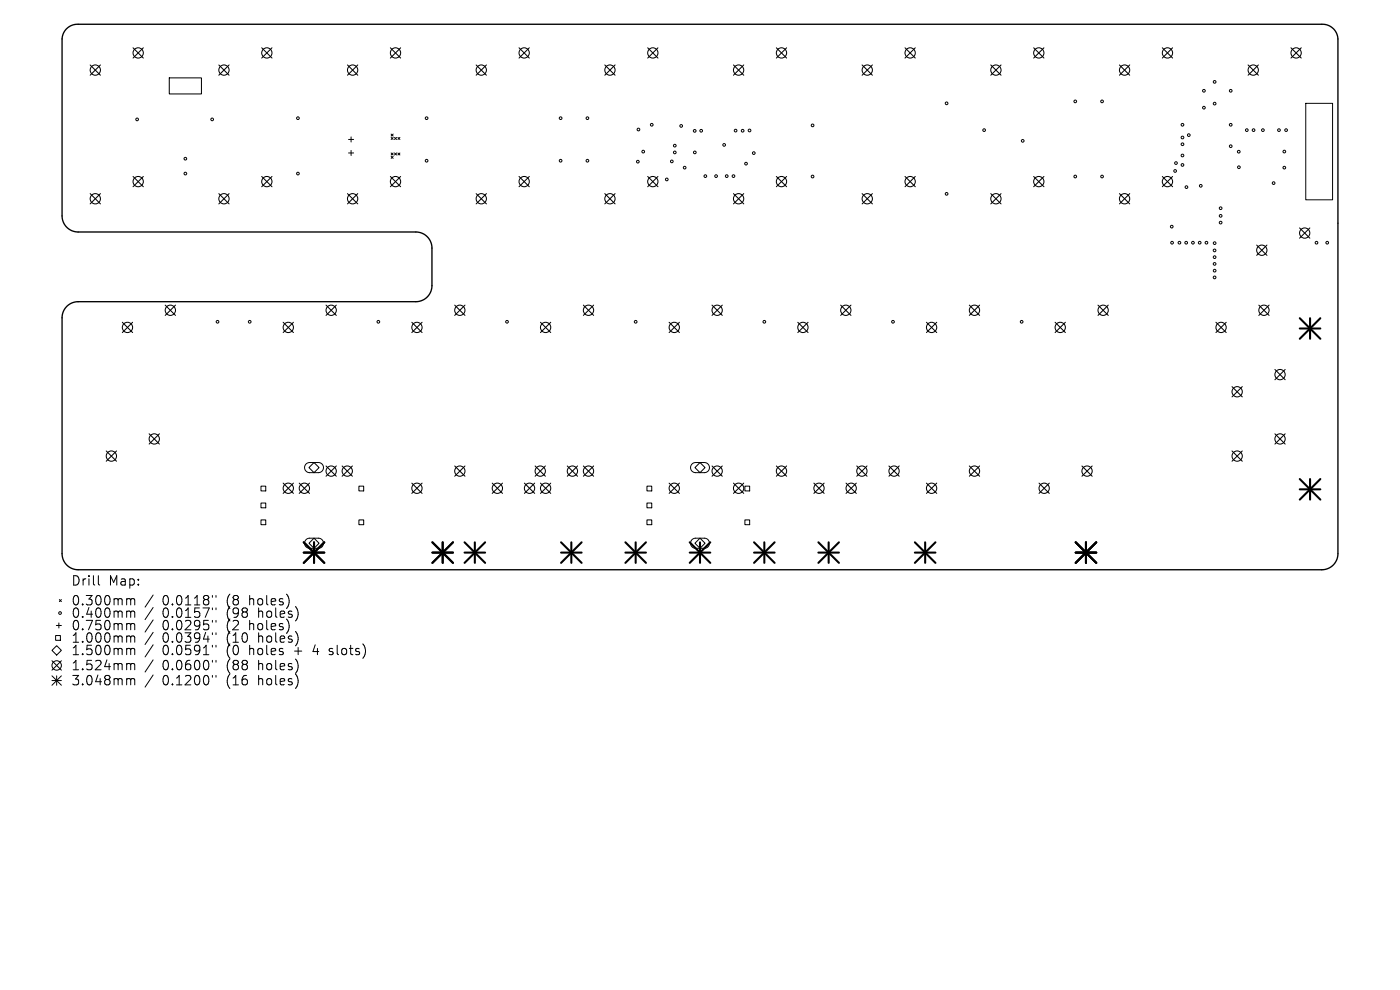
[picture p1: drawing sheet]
<svg xmlns="http://www.w3.org/2000/svg" width="297mm" height="210mm" viewBox="0 0 297 210" stroke-linecap="round" stroke-linejoin="round" font-family="sans-serif">
<defs><g id="words">
<g font-size="2.8">
<text x="15" y="124.5">Drill</text>
<text x="23" y="124.5">Map:</text>
<text x="15" y="128.7">0.300mm</text>
<text x="15" y="131.3">0.400mm</text>
<text x="34.5" y="128.7">0.0118&quot;</text>
<text x="34.5" y="131.3">0.0157&quot;</text>
<text x="48.2" y="128.7">(8</text>
<text x="48.2" y="131.3">(98</text>
<text x="53.2" y="128.7">holes)</text>
<text x="55.1" y="131.3">holes)</text>
<text x="15" y="134">0.750mm</text>
<text x="15" y="136.6">1.000mm</text>
<text x="34.5" y="134">0.0295&quot;</text>
<text x="34.5" y="136.6">0.0394&quot;</text>
<text x="48.2" y="134">(2</text>
<text x="48.2" y="136.6">(10</text>
<text x="53.2" y="134">holes)</text>
<text x="55.1" y="136.6">holes)</text>
<text x="15" y="139.3">1.500mm</text>
<text x="15" y="142.5">1.524mm</text>
<text x="34.5" y="139.3">0.0591&quot;</text>
<text x="34.5" y="142.5">0.0600&quot;</text>
<text x="48.2" y="139.3">(0</text>
<text x="48.2" y="142.5">(88</text>
<text x="53.2" y="139.3">holes</text>
<text x="55.1" y="142.5">holes)</text>
<text x="62.9" y="139.3">+</text>
<text x="67.1" y="139.3">4</text>
<text x="70.7" y="139.3">slots)</text>
<text x="15" y="145.7">3.048mm</text>
<text x="34.5" y="145.7">0.1200&quot;</text>
<text x="48.2" y="145.7">(16</text>
<text x="55.1" y="145.7">holes)</text>
</g>
</g></defs>
<path d="M14.2 6a3.3 3.3 0 0 1 2.4-.9h263.8a3.3 3.3 0 0 1 3.4 3.2v109.1a3.4 3.4 0 0 1-3.4 3.5h-263.8a3.4 3.4 0 0 1-3.4-3.5v-50a3.4 3.4 0 0 1 3.4-3.4h71.6a3.4 3.4 0 0 0 3.4-3.4v-8a3.4 3.4 0 0 0-3.4-3.4h-71.6a3.4 3.4 0 0 1-3.4-3.4v-37.5a3.3 3.3 0 0 1 1-2.3z" fill="none" stroke="#000" stroke-width=".29"/>
<g fill="none" stroke="#000" stroke-width=".21">
<path d="M35.9 16.5h6.8v3.4h-6.8zM73.9 29.6h1.1M73.9 32.4h1.1M74.5 29v1.1M74.5 31.9v1.1M83 28.4l.4 .5M83 29.2l.4 .4M83 32.4l.4 .5M83 33.2l.4 .4M83.4 28.4l-.4 .5M83.4 29.2l-.4 .4M83.4 32.4l-.4 .5"/>
<path d="M83.4 33.2l-.4 .4M83.7 29.2l.4 .4M83.7 32.4l.4 .5M84.1 32.4l-.4 .5M84.1 29.2l-.4 .4M84.4 29.2l.4 .4M84.4 32.4l.4 .5M84.8 29.2l-.4 .4M84.8 32.4l-.4 .5M277 21.9h5.7v20.5h-5.7zM65.5 99.2l1.1-1.1 1.1 1.1-1.1 1.1zM147.4 99.2l1.1-1.1 1.1 1.1-1.1 1.1z"/>
<path d="M55.4 103.1h1v1h-1zM55.4 106.7h1v1h-1zM55.4 110.3h1v1h-1zM64.9 114.5l.7-.3h1.9a1.07 1.07 0 0 1 1.1 1 1.07 1.07 0 0 1-1.1 1.1h-1.8a1.07 1.07 0 0 1-1-.7 1.07 1.07 0 0 1 .2-1.1zM65.5 115.2l1.1-1 1.1 1-1.1 1.1zM65.7 100.3a1.07 1.07 0 0 1-1.1-1.1 1.07 1.07 0 0 1 1.1-1.1h1.8a1.07 1.07 0 0 1 1.1 1.1 1.07 1.07 0 0 1-1.1 1.1M65.7 100.3h1.8M76.1 103.1h1.1v1h-1.1zM76.1 110.3h1.1v1h-1.1zM137.2 103.1h1.1v1h-1.1zM137.2 106.7h1.1v1h-1.1zM137.2 110.3h1.1v1h-1.1z"/>
<path d="M146.8 114.5l.7-.3h1.9a1.07 1.07 0 0 1 1.1 1 1.07 1.07 0 0 1-1.1 1.1h-1.8a1.07 1.07 0 0 1-1-.7 1.07 1.07 0 0 1 .2-1.1zM147.4 115.2l1.1-1 1.1 1-1.1 1.1zM147.6 100.3a1.07 1.07 0 0 1-1.1-1.1 1.07 1.07 0 0 1 1.1-1.1h1.8a1.07 1.07 0 0 1 1.1 1.1 1.07 1.07 0 0 1-1.1 1.1M147.6 100.3h1.8M158 103.1h1v1h-1zM158 110.3h1v1h-1zM11.8 134.8h1v1h-1zM11.9 132.7h1.1M12 137l1 1-1 1-1-1zM12.5 132.1v1.1M12.6 127.2l.4 .4M13 127.2l-.4 .4"/>
<path d="M20.9 122.1v1.7l.3 .3M27.2 127l.4 .1 .1 .2M27.2 129.6h.2l.3 .3M27.2 132.3l.4 .1 .1 .2M27.2 134.9h.2l.3 .3M27.2 137.5h.2l.3 .3M27.7 127.3l.3-.3 .5 .1 .1 1.2M27.7 127.3v1M27.7 129.9v1.1M27.7 132.6v1M27.7 135.2v1M27.7 137.8v1.1"/>
<path d="M27.7 129.9l.3-.3 .5 .1 .1 1.3M27.7 132.6l.3-.3 .5 .1 .1 1.2M27.7 135.2l.3-.3 .5 .1 .1 1.2M27.7 137.8l.3-.3 .5 .1 .1 1.3M32.5 126.2l-1.7 2.6M32.5 128.9l-1.7 2.5M32.5 131.5l-1.7 2.6M32.5 134.1l-1.7 2.6M32.5 136.8l-1.7 2.6M32.5 140l-1.7 2.6M45.1 126.3v.4M45.1 129v.3"/>
<path d="M45.1 131.6v.4M45.1 134.2v.4M45.1 136.9v.4M45.8 126.3v.4M45.8 129v.3M45.8 131.6v.4M45.8 134.2v.4M45.8 136.9v.4M69.8 138.8l.2 .1M69.9 137.6v.5M11 140.2l2 2M11 143.4l2 2"/>
<path d="M11 144.4h2M12 143.4v2M13 140.2l-2 2M13 143.4l-2 2M27.2 140.7h.2l.3 .3M27.2 143.9h.2l.3 .3M27.7 141v1.1M27.7 144.2v1.1M27.7 141l.3-.3 .5 .1 .1 1.3M27.7 144.2l.3-.3 .5 .1 .1 1.3M32.5 143.2l-1.7 2.6M45.1 140.1v.4"/>
<path d="M45.1 143.3v.4M45.8 140.1v.4M45.8 143.3v.4"/>
<circle cx="255.4" cy="19.3" r=".29"/>
<circle cx="257.7" cy="17.4" r=".29"/>
<circle cx="261.1" cy="19.3" r=".29"/>
<circle cx="29.1" cy="25.3" r=".29"/>
<circle cx="39.3" cy="33.7" r=".29"/>
<circle cx="39.3" cy="36.8" r=".29"/>
<circle cx="45" cy="25.3" r=".29"/>
<circle cx="63.2" cy="36.8" r=".29"/>
<circle cx="63.2" cy="25.1" r=".29"/>
<circle cx="90.5" cy="25.1" r=".29"/>
<circle cx="90.5" cy="34.1" r=".29"/>
<circle cx="118.9" cy="25.1" r=".29"/>
<circle cx="118.9" cy="34.1" r=".29"/>
<circle cx="124.6" cy="25.1" r=".29"/>
<circle cx="124.6" cy="34.1" r=".29"/>
<circle cx="135.3" cy="34.3" r=".29"/>
<circle cx="135.4" cy="27.5" r=".29"/>
<circle cx="136.5" cy="32.2" r=".29"/>
<circle cx="138.3" cy="26.5" r=".29"/>
<circle cx="141.5" cy="38.1" r=".29"/>
<circle cx="142.5" cy="34.2" r=".29"/>
<circle cx="143.2" cy="32.3" r=".29"/>
<circle cx="143.2" cy="30.9" r=".29"/>
<circle cx="144.5" cy="26.7" r=".29"/>
<circle cx="145.2" cy="35.6" r=".29"/>
<circle cx="147.4" cy="27.8" r=".29"/>
<circle cx="147.4" cy="32.3" r=".29"/>
<circle cx="148.8" cy="27.7" r=".29"/>
<circle cx="149.6" cy="37.4" r=".29"/>
<circle cx="151.9" cy="37.4" r=".29"/>
<circle cx="153.6" cy="30.7" r=".29"/>
<circle cx="154.2" cy="37.4" r=".29"/>
<circle cx="155.6" cy="37.4" r=".29"/>
<circle cx="156.1" cy="27.7" r=".29"/>
<circle cx="157.5" cy="27.7" r=".29"/>
<circle cx="158.3" cy="34.7" r=".29"/>
<circle cx="159" cy="27.7" r=".29"/>
<circle cx="159.9" cy="32.5" r=".29"/>
<circle cx="172.4" cy="37.4" r=".29"/>
<circle cx="172.4" cy="26.6" r=".29"/>
<circle cx="200.8" cy="21.9" r=".29"/>
<circle cx="208.8" cy="27.6" r=".29"/>
<circle cx="217" cy="29.9" r=".29"/>
<circle cx="228.1" cy="37.4" r=".29"/>
<circle cx="228.1" cy="21.5" r=".29"/>
<circle cx="233.8" cy="37.4" r=".29"/>
<circle cx="233.8" cy="21.5" r=".29"/>
<circle cx="249.3" cy="36.3" r=".29"/>
<circle cx="249.5" cy="34.6" r=".29"/>
<circle cx="250.9" cy="26.5" r=".29"/>
<circle cx="250.9" cy="33" r=".29"/>
<circle cx="250.9" cy="35" r=".29"/>
<circle cx="250.9" cy="29.2" r=".29"/>
<circle cx="250.9" cy="30.6" r=".29"/>
<circle cx="251.7" cy="39.7" r=".29"/>
<circle cx="252.2" cy="28.7" r=".29"/>
<circle cx="254.7" cy="39.4" r=".29"/>
<circle cx="255.4" cy="22.8" r=".29"/>
<circle cx="257.7" cy="22" r=".29"/>
<circle cx="261.1" cy="26.5" r=".29"/>
<circle cx="261.1" cy="31" r=".29"/>
<circle cx="262.8" cy="32.2" r=".29"/>
<circle cx="262.8" cy="35.5" r=".29"/>
<circle cx="264.5" cy="27.6" r=".29"/>
<circle cx="265.9" cy="27.6" r=".29"/>
<circle cx="267.9" cy="27.6" r=".29"/>
<circle cx="270.2" cy="38.8" r=".29"/>
<circle cx="271.3" cy="27.6" r=".29"/>
<circle cx="272.5" cy="32.2" r=".29"/>
<circle cx="272.5" cy="35.6" r=".29"/>
<circle cx="272.8" cy="27.6" r=".29"/>
<circle cx="200.8" cy="41.1" r=".29"/>
<circle cx="248.6" cy="48.1" r=".29"/>
<circle cx="248.6" cy="51.5" r=".29"/>
<circle cx="250.2" cy="51.5" r=".29"/>
<circle cx="251.6" cy="51.5" r=".29"/>
<circle cx="253.1" cy="51.5" r=".29"/>
<circle cx="254.5" cy="51.5" r=".29"/>
<circle cx="255.9" cy="51.5" r=".29"/>
<circle cx="257.7" cy="53.1" r=".29"/>
<circle cx="257.7" cy="58.8" r=".29"/>
<circle cx="257.7" cy="56" r=".29"/>
<circle cx="257.7" cy="54.6" r=".29"/>
<circle cx="257.7" cy="51.6" r=".29"/>
<circle cx="257.7" cy="57.4" r=".29"/>
<circle cx="259" cy="47.2" r=".29"/>
<circle cx="259" cy="44.2" r=".29"/>
<circle cx="259" cy="45.8" r=".29"/>
<circle cx="279.3" cy="51.5" r=".29"/>
<circle cx="281.6" cy="51.5" r=".29"/>
<circle cx="46.1" cy="68.3" r=".29"/>
<circle cx="53" cy="68.3" r=".29"/>
<circle cx="80.3" cy="68.3" r=".29"/>
<circle cx="107.6" cy="68.3" r=".29"/>
<circle cx="134.9" cy="68.3" r=".29"/>
<circle cx="162.1" cy="68.3" r=".29"/>
<circle cx="189.4" cy="68.3" r=".29"/>
<circle cx="216.7" cy="68.3" r=".29"/>
<circle cx="12.7" cy="130" r=".29"/>
<circle cx="12" cy="141.2" r="1"/>
</g>
<g fill="none" stroke="#000" stroke-width=".22">
<path d="M19.1 13.8l2.2 2.2M21.3 13.8l-2.2 2.2M28.2 10.1l2.2 2.2M30.4 10.1l-2.2 2.2M46.4 13.8l2.2 2.2M48.6 13.8l-2.2 2.2M55.5 10.1l2.2 2.2M57.7 10.1l-2.2 2.2M73.7 13.8l2.2 2.2M75.9 13.8l-2.2 2.2M82.8 10.1l2.2 2.2M85 10.1l-2.2 2.2"/>
<path d="M101 13.8l2.2 2.2M103.2 13.8l-2.2 2.2M110.1 10.1l2.2 2.2M112.3 10.1l-2.2 2.2M128.3 13.8l2.2 2.2M130.5 13.8l-2.2 2.2M137.4 10.1l2.2 2.2M139.6 10.1l-2.2 2.2M155.6 13.8l2.2 2.2M157.8 13.8l-2.2 2.2M164.7 10.1l2.2 2.2M166.9 10.1l-2.2 2.2"/>
<path d="M182.9 13.8l2.2 2.2M185.1 13.8l-2.2 2.2M192 10.1l2.2 2.2M194.2 10.1l-2.2 2.2M210.2 13.8l2.2 2.2M212.4 13.8l-2.2 2.2M219.3 10.1l2.2 2.2M221.5 10.1l-2.2 2.2M237.5 13.8l2.2 2.2M239.7 13.8l-2.2 2.2M246.6 10.1l2.2 2.2M248.8 10.1l-2.2 2.2"/>
<path d="M264.8 13.8l2.2 2.2M267 13.8l-2.2 2.2M273.9 10.1l2.2 2.2M276.1 10.1l-2.2 2.2M28.2 37.4l2.2 2.2M30.4 37.4l-2.2 2.2M55.5 37.4l2.2 2.2M57.7 37.4l-2.2 2.2M82.8 37.4l2.2 2.2M85 37.4l-2.2 2.2M110.1 37.4l2.2 2.2M112.3 37.4l-2.2 2.2"/>
<path d="M137.4 37.4l2.2 2.2M139.6 37.4l-2.2 2.2M164.7 37.4l2.2 2.2M166.9 37.4l-2.2 2.2M192 37.4l2.2 2.2M194.2 37.4l-2.2 2.2M219.3 37.4l2.2 2.2M221.5 37.4l-2.2 2.2M246.6 37.4l2.2 2.2M248.8 37.4l-2.2 2.2M19.1 41.1l2.2 2.2M21.3 41.1l-2.2 2.2"/>
<path d="M46.4 41.1l2.2 2.2M48.6 41.1l-2.2 2.2M73.7 41.1l2.2 2.2M75.9 41.1l-2.2 2.2M101 41.1l2.2 2.2M103.2 41.1l-2.2 2.2M128.3 41.1l2.2 2.2M130.5 41.1l-2.2 2.2M155.6 41.1l2.2 2.2M157.8 41.1l-2.2 2.2M182.9 41.1l2.2 2.2M185.1 41.1l-2.2 2.2"/>
<path d="M210.2 41.1l2.2 2.2M212.4 41.1l-2.2 2.2M237.5 41.1l2.2 2.2M239.7 41.1l-2.2 2.2M266.6 52l2.2 2.2M268.8 52l-2.2 2.2M275.7 48.3l2.2 2.2M277.9 48.3l-2.2 2.2M25.9 68.4l2.2 2.1M28.1 68.4l-2.2 2.1M35 64.7l2.2 2.2M37.2 64.7l-2.2 2.2"/>
<path d="M60.1 68.4l2.2 2.1M62.3 68.4l-2.2 2.1M69.2 64.7l2.1 2.2M71.3 64.7l-2.1 2.2M87.4 68.4l2.1 2.1M89.5 68.4l-2.1 2.1M96.5 64.7l2.1 2.2M98.6 64.7l-2.1 2.2M114.7 68.4l2.1 2.1M116.8 68.4l-2.1 2.1M123.8 64.7l2.1 2.2M125.9 64.7l-2.1 2.2"/>
<path d="M142 68.4l2.1 2.1M144.1 68.4l-2.1 2.1M151 64.7l2.2 2.2M153.2 64.7l-2.2 2.2M169.2 68.4l2.2 2.1M171.4 68.4l-2.2 2.1M178.3 64.7l2.2 2.2M180.5 64.7l-2.2 2.2M196.5 68.4l2.2 2.1M198.7 68.4l-2.2 2.1M205.6 64.7l2.2 2.2M207.8 64.7l-2.2 2.2"/>
<path d="M223.8 68.4l2.2 2.1M226 68.4l-2.2 2.1M232.9 64.7l2.2 2.2M235.1 64.7l-2.2 2.2M258 68.4l2.1 2.1M260.1 68.4l-2.1 2.1M267 64.7l2.2 2.2M269.2 64.7l-2.2 2.2M270.5 78.4l2.1 2.2M272.6 78.4l-2.1 2.2M22.5 95.7l2.2 2.1M24.7 95.7l-2.2 2.1"/>
<path d="M31.6 92l2.2 2.2M33.8 92l-2.2 2.2M69.2 98.8l2.1 2.2M71.3 98.8l-2.1 2.2M72.6 98.8l2.2 2.2M74.8 98.8l-2.2 2.2M96.5 98.8l2.1 2.2M98.6 98.8l-2.1 2.2M113.5 98.8l2.2 2.2M115.7 98.8l-2.2 2.2M120.3 98.8l2.2 2.2M122.5 98.8l-2.2 2.2"/>
<path d="M123.8 98.8l2.1 2.2M125.9 98.8l-2.1 2.2M151 98.8l2.2 2.2M153.2 98.8l-2.2 2.2M164.7 98.8l2.2 2.2M166.9 98.8l-2.2 2.2M181.8 98.8l2.1 2.2M183.9 98.8l-2.1 2.2M188.6 98.8l2.2 2.2M190.8 98.8l-2.2 2.2M205.6 98.8l2.2 2.2M207.8 98.8l-2.2 2.2"/>
<path d="M229.5 98.8l2.2 2.2M231.7 98.8l-2.2 2.2M261.4 82l2.1 2.2M261.4 95.7l2.1 2.1M263.5 82l-2.1 2.2M263.5 95.7l-2.1 2.1M270.5 92l2.1 2.2M272.6 92l-2.1 2.2M60.1 102.5l2.2 2.2M62.3 102.5l-2.2 2.2M63.5 102.5l2.2 2.2M65.7 102.5l-2.2 2.2"/>
<path d="M87.4 102.5l2.1 2.2M89.5 102.5l-2.1 2.2M104.4 102.5l2.2 2.2M106.6 102.5l-2.2 2.2M111.2 102.5l2.2 2.2M113.4 102.5l-2.2 2.2M114.7 102.5l2.1 2.2M116.8 102.5l-2.1 2.2M142 102.5l2.1 2.2M144.1 102.5l-2.1 2.2M155.6 102.5l2.2 2.2M157.8 102.5l-2.2 2.2"/>
<path d="M172.7 102.5l2.1 2.2M174.8 102.5l-2.1 2.2M179.5 102.5l2.2 2.2M181.7 102.5l-2.2 2.2M196.5 102.5l2.2 2.2M198.7 102.5l-2.2 2.2M220.4 102.5l2.2 2.2M222.6 102.5l-2.2 2.2"/>
<circle cx="20.2" cy="14.9" r="1.09"/>
<circle cx="29.3" cy="11.2" r="1.09"/>
<circle cx="47.5" cy="14.9" r="1.09"/>
<circle cx="56.6" cy="11.2" r="1.09"/>
<circle cx="74.8" cy="14.9" r="1.09"/>
<circle cx="83.9" cy="11.2" r="1.09"/>
<circle cx="102.1" cy="14.9" r="1.09"/>
<circle cx="111.2" cy="11.2" r="1.09"/>
<circle cx="129.4" cy="14.9" r="1.09"/>
<circle cx="138.5" cy="11.2" r="1.09"/>
<circle cx="156.7" cy="14.9" r="1.09"/>
<circle cx="165.8" cy="11.2" r="1.09"/>
<circle cx="184" cy="14.9" r="1.09"/>
<circle cx="193.1" cy="11.2" r="1.09"/>
<circle cx="211.3" cy="14.9" r="1.09"/>
<circle cx="220.4" cy="11.2" r="1.09"/>
<circle cx="238.6" cy="14.9" r="1.09"/>
<circle cx="247.7" cy="11.2" r="1.09"/>
<circle cx="265.9" cy="14.9" r="1.09"/>
<circle cx="275" cy="11.2" r="1.09"/>
<circle cx="29.3" cy="38.5" r="1.09"/>
<circle cx="56.6" cy="38.5" r="1.09"/>
<circle cx="83.9" cy="38.5" r="1.09"/>
<circle cx="111.2" cy="38.5" r="1.09"/>
<circle cx="138.5" cy="38.5" r="1.09"/>
<circle cx="165.8" cy="38.5" r="1.09"/>
<circle cx="193.1" cy="38.5" r="1.09"/>
<circle cx="220.4" cy="38.5" r="1.09"/>
<circle cx="247.7" cy="38.5" r="1.09"/>
<circle cx="20.2" cy="42.2" r="1.09"/>
<circle cx="47.5" cy="42.2" r="1.09"/>
<circle cx="74.8" cy="42.2" r="1.09"/>
<circle cx="102.1" cy="42.2" r="1.09"/>
<circle cx="129.4" cy="42.2" r="1.09"/>
<circle cx="156.7" cy="42.2" r="1.09"/>
<circle cx="184" cy="42.2" r="1.09"/>
<circle cx="211.3" cy="42.2" r="1.09"/>
<circle cx="238.6" cy="42.2" r="1.09"/>
<circle cx="267.7" cy="53.1" r="1.09"/>
<circle cx="276.8" cy="49.4" r="1.09"/>
<circle cx="27" cy="69.5" r="1.09"/>
<circle cx="36.1" cy="65.8" r="1.09"/>
<circle cx="61.2" cy="69.5" r="1.09"/>
<circle cx="70.3" cy="65.8" r="1.09"/>
<circle cx="88.5" cy="69.5" r="1.09"/>
<circle cx="97.6" cy="65.8" r="1.09"/>
<circle cx="115.7" cy="69.5" r="1.09"/>
<circle cx="124.8" cy="65.8" r="1.09"/>
<circle cx="143" cy="69.5" r="1.09"/>
<circle cx="152.1" cy="65.8" r="1.09"/>
<circle cx="170.3" cy="69.5" r="1.09"/>
<circle cx="179.4" cy="65.8" r="1.09"/>
<circle cx="197.6" cy="69.5" r="1.09"/>
<circle cx="206.7" cy="65.8" r="1.09"/>
<circle cx="224.9" cy="69.5" r="1.09"/>
<circle cx="234" cy="65.8" r="1.09"/>
<circle cx="259" cy="69.5" r="1.09"/>
<circle cx="268.1" cy="65.8" r="1.09"/>
<circle cx="271.6" cy="79.5" r="1.09"/>
<circle cx="23.6" cy="96.8" r="1.09"/>
<circle cx="32.7" cy="93.1" r="1.09"/>
<circle cx="70.3" cy="99.9" r="1.09"/>
<circle cx="73.7" cy="99.9" r="1.09"/>
<circle cx="97.6" cy="99.9" r="1.09"/>
<circle cx="114.6" cy="99.9" r="1.09"/>
<circle cx="121.4" cy="99.9" r="1.09"/>
<circle cx="124.8" cy="99.9" r="1.09"/>
<circle cx="152.1" cy="99.9" r="1.09"/>
<circle cx="165.8" cy="99.9" r="1.09"/>
<circle cx="182.8" cy="99.9" r="1.09"/>
<circle cx="189.7" cy="99.9" r="1.09"/>
<circle cx="206.7" cy="99.9" r="1.09"/>
<circle cx="230.6" cy="99.9" r="1.09"/>
<circle cx="262.5" cy="96.8" r="1.09"/>
<circle cx="262.5" cy="83.1" r="1.09"/>
<circle cx="271.6" cy="93.1" r="1.09"/>
<circle cx="61.2" cy="103.6" r="1.09"/>
<circle cx="64.6" cy="103.6" r="1.09"/>
<circle cx="88.5" cy="103.6" r="1.09"/>
<circle cx="105.5" cy="103.6" r="1.09"/>
<circle cx="112.3" cy="103.6" r="1.09"/>
<circle cx="115.7" cy="103.6" r="1.09"/>
<circle cx="143" cy="103.6" r="1.09"/>
<circle cx="156.7" cy="103.6" r="1.09"/>
<circle cx="173.7" cy="103.6" r="1.09"/>
<circle cx="180.6" cy="103.6" r="1.09"/>
<circle cx="197.6" cy="103.6" r="1.09"/>
<circle cx="221.5" cy="103.6" r="1.09"/>
</g>
<g fill="none" stroke="#000" stroke-width=".44">
<path d="M275.7 67.5l4.4 4.4M275.7 69.7h4.4M277.9 67.5v4.4M280.1 67.5l-4.4 4.4M64.4 115l4.4 4.4M64.4 117.2h4.4M66.6 115v4.4M68.8 115l-4.4 4.4M91.7 117.2h4.4M91.7 115l4.4 4.4M93.9 115v4.4M96.1 115l-4.4 4.4"/>
<path d="M98.6 117.2h4.3M98.6 115l4.3 4.4M100.7 115v4.4M102.9 115l-4.3 4.4M119 117.2h4.4M119 115l4.4 4.4M121.2 115v4.4M123.4 115l-4.4 4.4M132.7 117.2h4.3M132.7 115l4.3 4.4M134.9 115v4.4M137 115l-4.3 4.4"/>
<path d="M146.3 117.2h4.4M146.3 115l4.4 4.4M148.5 115v4.4M150.7 115l-4.4 4.4M160 117.2h4.3M160 115l4.3 4.4M162.1 115v4.4M164.3 115l-4.3 4.4M173.6 117.2h4.4M173.6 115l4.4 4.4M175.8 115v4.4M178 115l-4.4 4.4"/>
<path d="M194.1 117.2h4.3M194.1 115l4.3 4.4M196.3 115v4.4M198.4 115l-4.3 4.4M228.2 117.2h4.4M228.2 115l4.4 4.4M230.4 115v4.4M232.6 115l-4.4 4.4M275.7 101.6l4.4 4.4M275.7 103.8h4.4M277.9 101.6v4.4M280.1 101.6l-4.4 4.4"/>
</g>
<use href="#words"/>
</svg>
